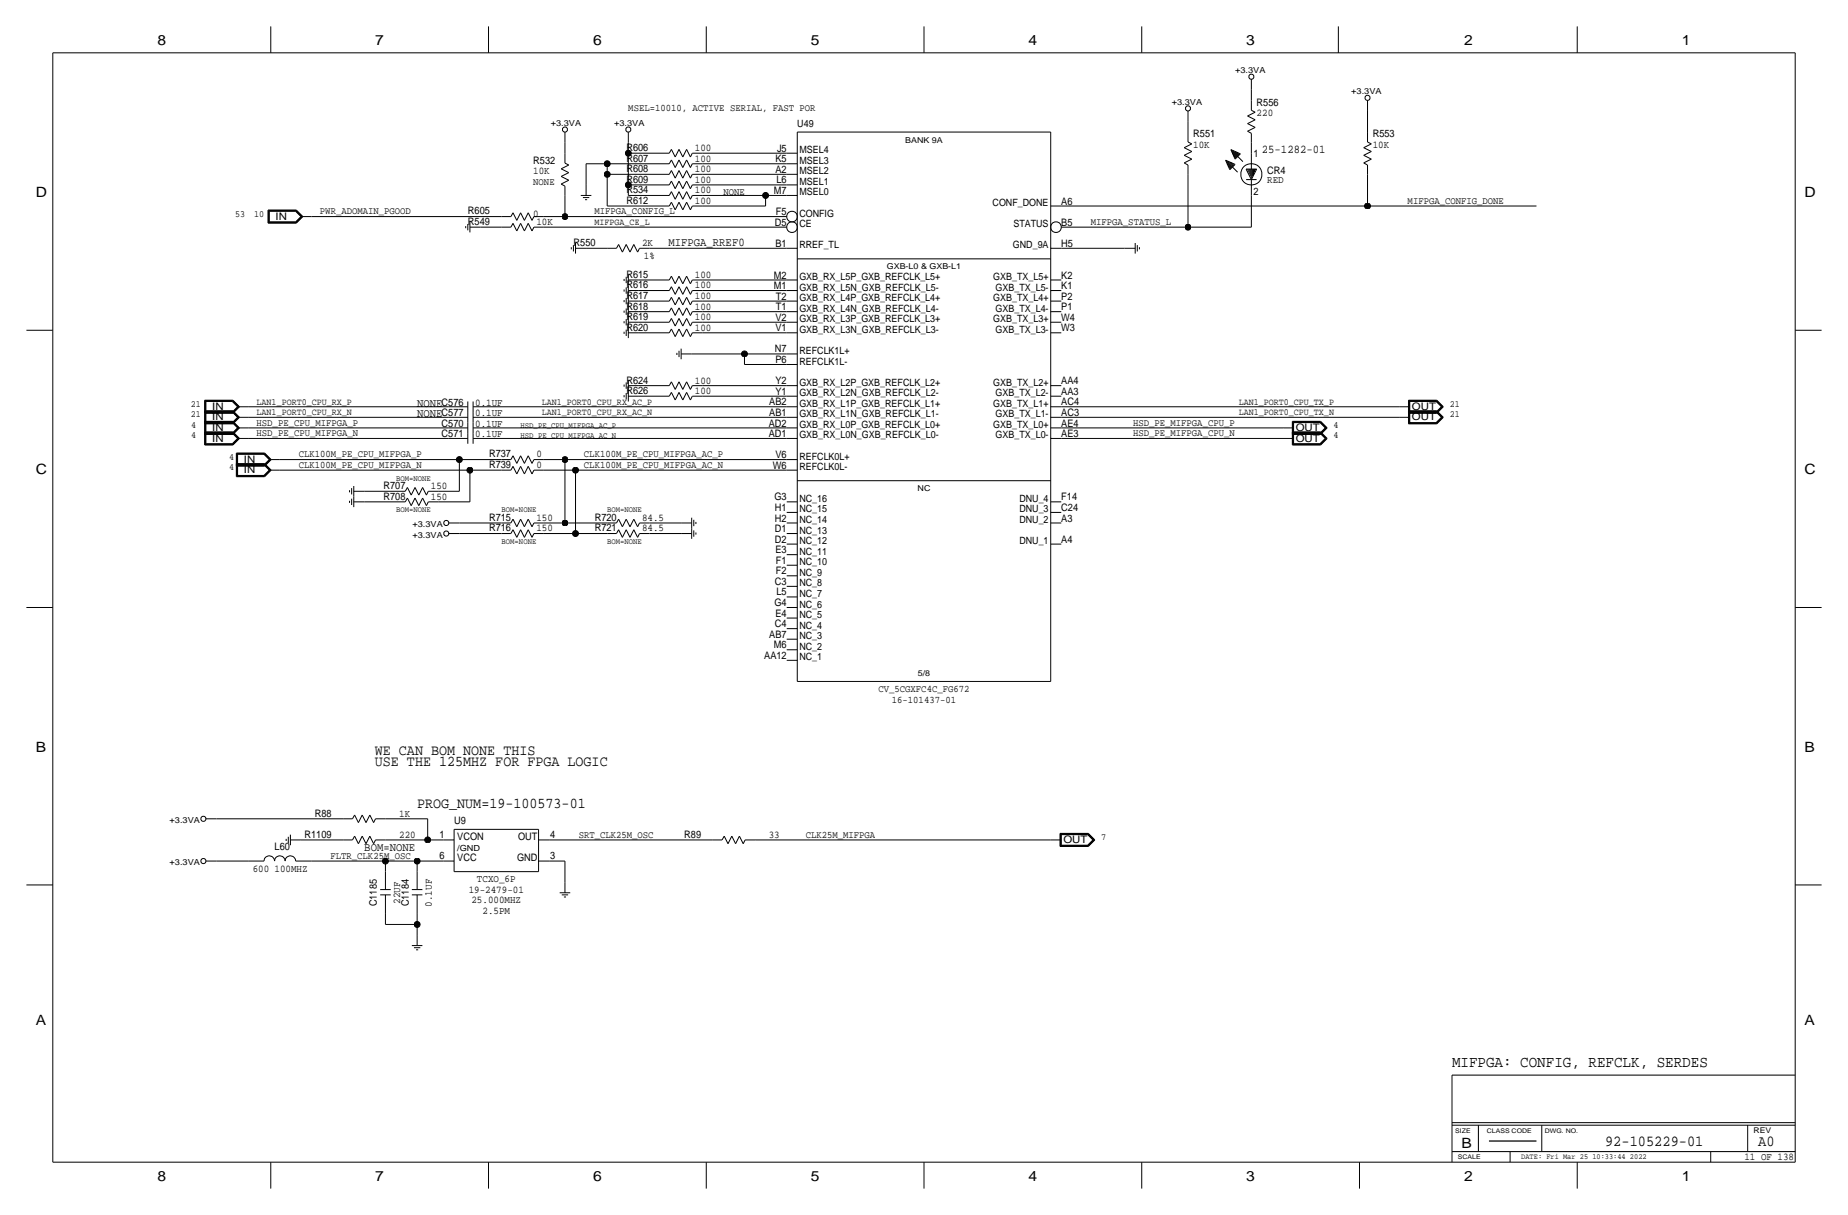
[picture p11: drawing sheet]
<svg xmlns="http://www.w3.org/2000/svg" width="444mm" height="292mm" viewBox="0 0 444 292" stroke-linecap="round" stroke-linejoin="round" font-family="sans-serif">
<defs><g id="words">
<text font-size="3.8" x="349.2" y="256.5">MIFPGA: CONFIG, REFCLK, SERDES</text>
<g font-size="3.7">
<text x="386.1" y="275.6">92-105229-01</text>
<text x="422.9" y="275.6">A0</text>
</g>
<g font-size="3.6">
<text x="90.2" y="181.6">WE CAN BOM NONE THIS</text>
<text x="90.2" y="184.2">USE THE 125MHZ FOR FPGA LOGIC</text>
<text x="100.3" y="194.3">PROG_NUM=19-100573-01</text>
</g>
<g font-size="3.4">
<text x="37.9" y="10.8">8</text>
<text x="90.3" y="10.8">7</text>
<text x="142.6" y="10.8">6</text>
<text x="195" y="10.8">5</text>
<text x="247.4" y="10.8">4</text>
<text x="299.8" y="10.8">3</text>
<text x="352.2" y="10.8">2</text>
<text x="404.5" y="10.8">1</text>
<text x="8.6" y="47.3">D</text>
<text x="434" y="47.3">D</text>
<text x="8.6" y="114">C</text>
<text x="434" y="114">C</text>
<text x="8.6" y="180.7">B</text>
<text x="434" y="180.7">B</text>
<text x="8.6" y="246.4">A</text>
<text x="434" y="246.4">A</text>
<text x="351.5" y="275.9">B</text>
<text x="37.9" y="283.8">8</text>
<text x="90.3" y="283.8">7</text>
<text x="142.6" y="283.8">6</text>
<text x="195" y="283.8">5</text>
<text x="247.4" y="283.8">4</text>
<text x="299.8" y="283.8">3</text>
<text x="352.1" y="283.8">2</text>
<text x="404.5" y="283.8">1</text>
</g>
<g font-size="2.9">
<text x="303.5" y="36.8">25-1282-01</text>
<text x="160.8" y="59.2">MIFPGA_RREF0</text>
<text x="100.3" y="97.8">NONE</text>
<text x="100.3" y="100.3">NONE</text>
<text x="87.6" y="204.5">BOM=NONE</text>
</g>
<g font-size="2.5">
<text x="302.3" y="25.4">R556</text>
<text x="302.3" y="27.9">220</text>
<text x="287" y="33">R551</text>
<text x="287" y="35.6">10K</text>
<text x="330.2" y="33">R553</text>
<text x="330.2" y="35.6">10K</text>
<text x="128.3" y="39.4">R532</text>
<text x="128.3" y="41.9">10K</text>
<text x="150.7" y="36.3">R606</text>
<text x="150.7" y="38.9">R607</text>
<text x="150.7" y="41.4">R608</text>
<text x="167.1" y="36.3">100</text>
<text x="167.1" y="38.9">100</text>
<text x="167.1" y="41.4">100</text>
<text x="186.5" y="39">K5</text>
<text x="186.5" y="41.6">A2</text>
<text x="186.9" y="36.5">J5</text>
<text x="301.5" y="37.8">1</text>
<text x="304.8" y="41.9">CR4</text>
<text x="150.7" y="43.9">R609</text>
<text x="150.7" y="46.5">R534</text>
<text x="167.1" y="43.9">100</text>
<text x="167.1" y="46.5">100</text>
<text x="186.2" y="46.6">M7</text>
<text x="186.8" y="44.1">L6</text>
<text x="301.5" y="47">2</text>
<text x="304.8" y="43.9">RED</text>
<text x="66.3" y="52.8">IN</text>
<text x="112.6" y="51.6">R605</text>
<text x="128.3" y="52.1">0</text>
<text x="150.7" y="49">R612</text>
<text x="167.1" y="49">100</text>
<text x="186.6" y="51.7">F5</text>
<text x="255.3" y="49.2">A6</text>
<text x="112.6" y="54.1">R549</text>
<text x="129" y="54.1">10K</text>
<text x="138" y="59.2">R550</text>
<text x="154.4" y="59.2">2K</text>
<text x="186.4" y="54.3">D5</text>
<text x="186.5" y="59.3">B1</text>
<text x="255.3" y="54.3">B5</text>
<text x="255.3" y="59.4">H5</text>
<text x="154.9" y="62.2">1%</text>
<text x="150.7" y="69.3">R616</text>
<text x="150.7" y="66.8">R615</text>
<text x="150.7" y="71.9">R617</text>
<text x="167.1" y="69.3">100</text>
<text x="167.1" y="66.8">100</text>
<text x="167.1" y="71.9">100</text>
<text x="186.2" y="67">M2</text>
<text x="186.2" y="69.5">M1</text>
<text x="255.3" y="67">K2</text>
<text x="255.3" y="69.5">K1</text>
<text x="150.7" y="77">R619</text>
<text x="150.7" y="74.4">R618</text>
<text x="167.1" y="77">100</text>
<text x="167.1" y="74.4">100</text>
<text x="186.5" y="77.1">V2</text>
<text x="186.6" y="72.1">T2</text>
<text x="186.6" y="74.6">T1</text>
<text x="255.3" y="72.1">P2</text>
<text x="255.3" y="74.6">P1</text>
<text x="255.3" y="77.1">W4</text>
<text x="150.7" y="79.5">R620</text>
<text x="167.1" y="79.5">100</text>
<text x="186.5" y="79.7">V1</text>
<text x="255.3" y="79.7">W3</text>
<text x="186.4" y="84.7">N7</text>
<text x="186.5" y="87.3">P6</text>
<text x="150.7" y="94.7">R626</text>
<text x="150.7" y="92.2">R624</text>
<text x="167.1" y="94.7">100</text>
<text x="167.1" y="92.2">100</text>
<text x="186.5" y="92.4">Y2</text>
<text x="186.5" y="94.9">Y1</text>
<text x="255.3" y="92.4">AA4</text>
<text x="255.3" y="94.9">AA3</text>
<text x="51.1" y="98.6">IN</text>
<text x="51.1" y="101.1">IN</text>
<text x="106.2" y="97.5">C576</text>
<text x="106.2" y="100.1">C577</text>
<text x="114.3" y="97.5">0.1UF</text>
<text x="114.3" y="100.1">0.1UF</text>
<text x="185" y="97.5">AB2</text>
<text x="185" y="100">AB1</text>
<text x="255.3" y="97.5">AC4</text>
<text x="255.3" y="100">AC3</text>
<text x="339.6" y="98.6">OUT</text>
<text x="339.6" y="101.1">OUT</text>
<text x="51.1" y="106.2">IN</text>
<text x="51.1" y="103.6">IN</text>
<text x="106.2" y="102.6">C570</text>
<text x="106.2" y="105.2">C571</text>
<text x="114.3" y="105.2">0.1UF</text>
<text x="114.3" y="102.6">0.1UF</text>
<text x="184.9" y="102.5">AD2</text>
<text x="184.9" y="105.1">AD1</text>
<text x="255.3" y="102.5">AE4</text>
<text x="255.3" y="105.1">AE3</text>
<text x="311.7" y="106.2">OUT</text>
<text x="311.7" y="103.6">OUT</text>
<text x="58.7" y="113.8">IN</text>
<text x="58.7" y="111.3">IN</text>
<text x="117.6" y="112.5">R739</text>
<text x="117.6" y="110">R737</text>
<text x="129" y="112.5">0</text>
<text x="129" y="110">0</text>
<text x="185.9" y="112.7">W6</text>
<text x="186.5" y="110.1">V6</text>
<text x="92.2" y="117.6">R707</text>
<text x="103.6" y="117.6">150</text>
<text x="92.2" y="120.1">R708</text>
<text x="103.6" y="120.1">150</text>
<text x="117.6" y="125.2">R715</text>
<text x="129" y="125.2">150</text>
<text x="143" y="125.2">R720</text>
<text x="154.4" y="125.2">84.5</text>
<text x="186.3" y="120.3">G3</text>
<text x="186.4" y="122.8">H1</text>
<text x="186.4" y="125.4">H2</text>
<text x="255.3" y="120.3">F14</text>
<text x="255.3" y="122.9">C24</text>
<text x="255.3" y="125.4">A3</text>
<text x="117.6" y="127.8">R716</text>
<text x="129" y="127.8">150</text>
<text x="143" y="127.8">R721</text>
<text x="154.4" y="127.8">84.5</text>
<text x="186.4" y="127.9">D1</text>
<text x="186.4" y="130.5">D2</text>
<text x="255.3" y="130.5">A4</text>
<text x="186.5" y="133">E3</text>
<text x="186.6" y="135.5">F1</text>
<text x="186.4" y="140.6">C3</text>
<text x="186.6" y="138.1">F2</text>
<text x="186.8" y="143.2">L5</text>
<text x="186.3" y="145.7">G4</text>
<text x="186.5" y="148.2">E4</text>
<text x="185" y="153.3">AB7</text>
<text x="186.2" y="155.9">M6</text>
<text x="186.4" y="150.8">C4</text>
<text x="183.8" y="158.4">AA12</text>
<text x="75.7" y="196.3">R88</text>
<text x="96" y="196.3">1K</text>
<text x="73.2" y="201.4">R1109</text>
<text x="96" y="201.4">220</text>
<text x="105.7" y="201.4">1</text>
<text x="109.2" y="198.1">U9</text>
<text x="110" y="201.9">VCON</text>
<text x="124.6" y="201.9">OUT</text>
<text x="132.3" y="201.4">4</text>
<text x="164.6" y="201.4">R89</text>
<text x="184.9" y="201.4">33</text>
<text x="255.8" y="202.7">OUT</text>
<text x="60.8" y="209.5">600</text>
<text x="66" y="209.5">100MHZ</text>
<text x="66" y="204.5">L60</text>
<text x="105.7" y="206.5">6</text>
<text x="110" y="207">VCC</text>
<text x="124.4" y="207">GND</text>
<text x="132.3" y="206.5">3</text>
<text x="112.7" y="214.6">19-2479-01</text>
<text x="114.7" y="212.1">TCXO_6P</text>
<text x="90.7" y="217.9" transform="rotate(-90 90.7 217.9)">C1185</text>
<text x="96.3" y="217.3" transform="rotate(-90 96.3 217.3)">22UF</text>
<text x="98.3" y="217.9" transform="rotate(-90 98.3 217.9)">C1184</text>
<text x="103.9" y="217.9" transform="rotate(-90 103.9 217.9)">0.1UF</text>
<text x="113.4" y="217.2">25.000MHZ</text>
<text x="116.1" y="219.7">2.5PM</text>
<text x="419.6" y="278.9">11 OF 138</text>
</g>
<g font-size="2.4">
<text x="151.1" y="26.7">MSEL=10010, ACTIVE SERIAL, FAST POR</text>
<text x="191.8" y="30.5">U49</text>
<text x="192.3" y="36.8">MSEL4</text>
<text x="192.3" y="39.4">MSEL3</text>
<text x="192.3" y="41.9">MSEL2</text>
<text x="128.3" y="44.4">NONE</text>
<text x="174" y="47">NONE</text>
<text x="192.3" y="44.5">MSEL1</text>
<text x="192.3" y="47">MSEL0</text>
<text x="77" y="51.6">PWR_ADOMAIN_PGOOD</text>
<text x="143" y="51.6">MIFPGA_CONFIG_L</text>
<text x="192.3" y="52.1">CONFIG</text>
<text x="238.8" y="49.5">CONF_DONE</text>
<text x="338.6" y="49">MIFPGA_CONFIG_DONE</text>
<text x="192.3" y="59.7">RREF_TL</text>
<text x="192.3" y="54.6">CE</text>
<text x="243.6" y="59.7">GND_9A</text>
<text x="243.8" y="54.6">STATUS</text>
<text x="262.4" y="54.1">MIFPGA_STATUS_L</text>
<text x="192.3" y="67.3">GXB_RX_L5P_GXB_REFCLK_L5+</text>
<text x="192.3" y="69.9">GXB_RX_L5N_GXB_REFCLK_L5-</text>
<text x="238.9" y="67.3">GXB_TX_L5+</text>
<text x="239.5" y="69.9">GXB_TX_L5-</text>
<text x="192.3" y="72.4">GXB_RX_L4P_GXB_REFCLK_L4+</text>
<text x="192.3" y="74.9">GXB_RX_L4N_GXB_REFCLK_L4-</text>
<text x="192.3" y="77.5">GXB_RX_L3P_GXB_REFCLK_L3+</text>
<text x="238.9" y="72.4">GXB_TX_L4+</text>
<text x="238.9" y="77.5">GXB_TX_L3+</text>
<text x="239.5" y="74.9">GXB_TX_L4-</text>
<text x="192.3" y="80">GXB_RX_L3N_GXB_REFCLK_L3-</text>
<text x="239.5" y="80">GXB_TX_L3-</text>
<text x="192.3" y="85.1">REFCLK1L+</text>
<text x="192.3" y="87.6">REFCLK1L-</text>
<text x="192.3" y="92.7">GXB_RX_L2P_GXB_REFCLK_L2+</text>
<text x="192.3" y="95.3">GXB_RX_L2N_GXB_REFCLK_L2-</text>
<text x="238.9" y="92.7">GXB_TX_L2+</text>
<text x="239.5" y="95.3">GXB_TX_L2-</text>
<text x="192.3" y="97.8">GXB_RX_L1P_GXB_REFCLK_L1+</text>
<text x="192.3" y="100.3">GXB_RX_L1N_GXB_REFCLK_L1-</text>
<text x="238.9" y="97.8">GXB_TX_L1+</text>
<text x="239.5" y="100.3">GXB_TX_L1-</text>
<text x="61.7" y="104.9">HSD_PE_CPU_MIFPGA_N</text>
<text x="61.7" y="102.4">HSD_PE_CPU_MIFPGA_P</text>
<text x="192.3" y="102.9">GXB_RX_L0P_GXB_REFCLK_L0+</text>
<text x="192.3" y="105.4">GXB_RX_L0N_GXB_REFCLK_L0-</text>
<text x="238.9" y="102.9">GXB_TX_L0+</text>
<text x="239.5" y="105.4">GXB_TX_L0-</text>
<text x="272.5" y="102.4">HSD_PE_MIFPGA_CPU_P</text>
<text x="272.5" y="104.9">HSD_PE_MIFPGA_CPU_N</text>
<text x="71.9" y="112.5">CLK100M_PE_CPU_MIFPGA_N</text>
<text x="71.9" y="110">CLK100M_PE_CPU_MIFPGA_P</text>
<text x="140.5" y="110">CLK100M_PE_CPU_MIFPGA_AC_P</text>
<text x="140.5" y="112.5">CLK100M_PE_CPU_MIFPGA_AC_N</text>
<text x="192.3" y="110.5">REFCLK0L+</text>
<text x="192.3" y="113">REFCLK0L-</text>
<text x="192.3" y="120.7">NC_16</text>
<text x="192.3" y="123.2">NC_15</text>
<text x="192.3" y="125.7">NC_14</text>
<text x="245.2" y="120.7">DNU_4</text>
<text x="245.2" y="123.2">DNU_3</text>
<text x="245.2" y="125.7">DNU_2</text>
<text x="192.3" y="128.3">NC_13</text>
<text x="192.3" y="130.8">NC_12</text>
<text x="245.2" y="130.8">DNU_1</text>
<text x="192.3" y="133.4">NC_11</text>
<text x="192.3" y="135.9">NC_10</text>
<text x="192.3" y="138.4">NC_9</text>
<text x="192.3" y="141">NC_8</text>
<text x="192.3" y="143.5">NC_7</text>
<text x="192.3" y="146.1">NC_6</text>
<text x="192.3" y="148.6">NC_5</text>
<text x="192.3" y="151.1">NC_4</text>
<text x="192.3" y="153.7">NC_3</text>
<text x="192.3" y="156.2">NC_2</text>
<text x="192.3" y="158.8">NC_1</text>
<text x="211.3" y="166.4">CV_5CGXFC4C_FG672</text>
<text x="214.5" y="168.9">16-101437-01</text>
<text x="139.2" y="201.4">SRT_CLK25M_OSC</text>
<text x="193.8" y="201.4">CLK25M_MIFPGA</text>
<text x="79.5" y="206.5">FLTR_CLK25M_OSC</text>
</g>
<g font-size="2.3">
<text x="56.6" y="52.1">53</text>
<text x="61.2" y="52.1">10</text>
<text x="143" y="54.1">MIFPGA_CE_L</text>
<text x="45.9" y="97.8">21</text>
<text x="45.9" y="100.3">21</text>
<text x="61.7" y="97.3">LAN1_PORT0_CPU_RX_P</text>
<text x="61.7" y="99.8">LAN1_PORT0_CPU_RX_N</text>
<text x="130.3" y="99.8">LAN1_PORT0_CPU_RX_AC_N</text>
<text x="130.3" y="97.3">LAN1_PORT0_CPU_RX_AC_P</text>
<text x="297.9" y="99.8">LAN1_PORT0_CPU_TX_N</text>
<text x="297.9" y="97.3">LAN1_PORT0_CPU_TX_P</text>
<text x="348.7" y="97.8">21</text>
<text x="348.7" y="100.3">21</text>
<text x="46" y="105.4">4</text>
<text x="46" y="102.9">4</text>
<text x="320.8" y="105.4">4</text>
<text x="320.8" y="102.9">4</text>
<text x="55.1" y="113">4</text>
<text x="55.1" y="110.5">4</text>
<text x="264.9" y="201.9">7</text>
</g>
<g font-size="2">
<text x="297.1" y="17.6">+3.3VA</text>
<text x="325" y="22.7">+3.3VA</text>
<text x="281.8" y="25.2">+3.3VA</text>
<text x="132.5" y="30.3">+3.3VA</text>
<text x="147.7" y="30.3">+3.3VA</text>
<text x="217.7" y="34.3">BANK 9A</text>
<text x="213.3" y="64.8">GXB-L0 &amp; GXB-L1</text>
<text x="125.2" y="102.9">HSD_PE_CPU_MIFPGA_AC_P</text>
<text x="125.2" y="105.4">HSD_PE_CPU_MIFPGA_AC_N</text>
<text x="95.2" y="115.6">BOM=NONE</text>
<text x="220.7" y="118.1">NC</text>
<text x="95.2" y="123.2">BOM=NONE</text>
<text x="120.6" y="123.2">BOM=NONE</text>
<text x="146" y="123.2">BOM=NONE</text>
<text x="99.2" y="126.7">+3.3VA</text>
<text x="99.2" y="129.3">+3.3VA</text>
<text x="120.6" y="130.8">BOM=NONE</text>
<text x="146" y="130.8">BOM=NONE</text>
<text x="220.8" y="162.6">5/8</text>
<text x="40.8" y="197.9">+3.3VA</text>
<text x="40.8" y="208">+3.3VA</text>
<text x="110" y="204.5">/GND</text>
</g>
<g font-size="1.9">
<text x="421.8" y="272.3">REV</text>
<text x="365.9" y="278.7">DATE: Fri Mar 25 10:33:44 2022</text>
</g>
<g font-size="1.5">
<text x="350" y="272.3">SIZE</text>
<text x="357.6" y="272.3">CLASS CODE</text>
<text x="371.6" y="272.3">DWG. NO.</text>
<text x="350.7" y="278.7">SCALE</text>
</g>
</g></defs>
<g fill="none" stroke="#000" stroke-width=".24">
<path d="M12.7 12.7h419.1zM12.7 12.7v266.7zM65.1 6.3v6.4zM117.5 6.3v6.4zM169.9 6.3v6.4zM222.2 6.3v6.4zM274.6 6.3v6.4zM301 19.1v2.5zM321.9 6.3v6.4zM379.4 6.3v6.4zM431.8 12.7v266.7zM135.9 39.2l.9 .5z"/>
<path d="M135.9 34.3v2.5zM135.9 31.8v2.5zM135.9 36.8v2.4zM141 39.4h5.1zM141 39.4v5zM146 39.4h12.7zM146 39.4v2.5zM151.1 36.8h7.6zM151.1 34.3v2.5zM151.1 36.8v7.7zM151.1 31.8v2.5zM158.7 36.8h2.3z"/>
<path d="M158.7 39.4h2.3zM161.5 35.9l-.5 .9zM161.5 38.5l-.5 .9zM161.5 35.9l.9 1.8zM161.5 38.5l.9 1.8zM163.3 35.9l.9 1.8zM163.3 38.5l.9 1.8zM163.3 35.9l-.9 1.8zM163.3 38.5l-.9 1.8zM165.2 35.9l-1 1.8zM165.2 38.5l-1 1.8zM165.2 35.9l.9 1.8z"/>
<path d="M165.2 38.5l.9 1.8zM166.5 36.8h2.4zM166.5 39.4h2.4zM166.5 36.8l-.4 .9zM166.5 39.4l-.4 .9zM168.9 39.4h20.3zM168.9 36.8h20.3zM189.2 36.8h2.6zM189.2 39.4h2.6zM191.8 31.8v132zM191.8 31.8h60.9zM252.7 31.8v132z"/>
<path d="M284.8 37.3l1.9 1zM284.8 35.5l1.9 .9zM284.8 39.2l1 .5zM284.8 39.2l1.9-.9zM284.8 37.3l1.9-.9zM284.8 35.5l1.9-.9zM285.7 34.1l1 .5zM285.8 29.2v2.5zM285.8 26.7v2.5zM285.8 31.8v2.3zM285.8 39.7v2.2zM294.8 38.5l2.3 1z"/>
<path d="M294.8 38.5l1 2.3zM294.9 38.6l2.8 2.8zM295 39l1.3 1.3zM295.1 39.4l1.1 1zM295.3 38.8l1.3 1.2zM295.4 39.9l.7 .6zM295.8 39l.9 .9zM296.1 36l2.2 1zM296.1 36l1 2.3zM296.2 39.1l.6 .7zM296.2 36.1l2.8 2.8zM296.3 36.5l1.3 1.2z"/>
<path d="M296.4 36.8l1 1zM296.6 36.2l1.2 1.3zM296.7 37.3l.6 .7zM297.1 36.5l.8 .8zM297.1 39.5l-1.3 1.3zM297.4 36.6l.7 .6zM298.3 37l-1.2 1.3zM300.1 31.5l1.8-.9zM300.1 29.7l1.8-.9zM300.1 27.9l1.8-.9zM300.1 29.7l1.8 .9zM300.1 27.9l1.8 .9z"/>
<path d="M300.1 31.5l.9 .6zM301 26.5l.9 .5zM301 21.6v2.5zM301 34.3v2.5zM301 36.8v6.1zM301 24.1v2.4zM301 32.1v2.2zM328 39.2l1.8-.9zM328 37.3l1.8-.9zM328 35.5l1.8-.9zM328 37.3l1.8 1zM328 35.5l1.8 .9z"/>
<path d="M328 39.2l.9 .5zM328.9 34.1l.9 .5zM328.9 26.7v5zM328.9 24.1v2.6zM328.9 31.8v2.3zM328.9 39.7v2.2zM64.5 50.5v3.1zM64.5 53.6h6.8zM64.5 50.5h6.8zM64.6 50.6h6.6zM64.6 50.6v2.9zM64.6 53.5h6.6z"/>
<path d="M64.7 50.7v2.7zM64.7 53.4h6.5zM64.7 50.7h6.5zM64.8 50.8h6.3zM64.8 50.8v2.5zM64.8 53.3h6.3zM71.1 50.8l1.3 1.3zM71.1 53.3l1.3-1.2zM71.2 53.4l1.3-1.3zM71.2 50.7l1.3 1.4zM71.2 50.6l1.5 1.5zM71.2 53.5l1.5-1.4z"/>
<path d="M71.3 53.6l1.5-1.5zM71.3 50.5l1.5 1.6zM72.4 52.1h2.5zM74.9 52.1h45.7zM112 54.4v.5zM112.5 53.8v1.6zM113 53.3v2.6zM113 54.6h2.6zM115.6 54.6h5zM120.6 52.1h2.3zM120.6 54.6h2.3zM123.4 51.2l-.5 .9z"/>
<path d="M123.4 53.7l-.5 .9zM123.4 51.2l.9 1.8zM123.4 53.7l.9 1.8zM125.2 51.2l.9 1.8zM125.2 53.7l.9 1.8zM125.2 51.2l-.9 1.8zM125.2 53.7l-.9 1.8zM127.1 51.2l-1 1.8zM127.1 53.7l-1 1.8zM127.1 51.2l.9 1.8zM127.1 53.7l.9 1.8zM128.4 52.1h2.4z"/>
<path d="M128.4 54.6h2.4zM128.4 52.1l-.4 .9zM128.4 54.6l-.4 .9zM130.8 52.1h5.1zM130.8 54.6h58.4zM135 42.4l1.8 .9zM135 40.6l1.8 .9zM135 44.2l1.8-.9zM135 42.4l1.8-.9zM135 40.6l1.8-.9zM135 44.2l.9 .6zM135.9 47v5.1z"/>
<path d="M135.9 44.8v2.2zM135.9 52.1h53.3zM137.4 59.4v.5zM137.9 58.9v1.6zM138.4 58.4v2.6zM138.4 59.7h2.6zM139.7 47h2.5zM140.2 47.5h1.5zM140.7 48h.5zM141 59.7h5.1zM141 44.4v2.6zM146 41.9h12.7z"/>
<path d="M146 41.9v7.6zM146 49.5h12.7zM146 59.7h2.3zM148.8 58.8l-.5 .9zM148.8 58.8l.9 1.8zM150.6 58.8l.9 1.8zM150.6 58.8l-.9 1.8zM151.1 44.4h7.6zM151.1 44.4v2.6zM151.1 47h7.6zM152.5 58.8l-1 1.8zM152.5 58.8l.9 1.8z"/>
<path d="M153.8 59.7h2.4zM153.8 59.7l-.4 .9zM156.2 59.7h33zM158.7 49.5h2.3zM158.7 41.9h2.3zM158.7 44.4h2.3zM158.7 47h2.3zM161.5 48.6l-.5 .9zM161.5 41l-.5 .9zM161.5 43.5l-.5 .9zM161.5 46.1l-.5 .9zM161.5 48.6l.9 1.8z"/>
<path d="M161.5 41l.9 1.8zM161.5 43.5l.9 1.9zM161.5 46.1l.9 1.8zM163.3 48.6l.9 1.8zM163.3 41l.9 1.8zM163.3 43.5l.9 1.9zM163.3 46.1l.9 1.8zM163.3 48.6l-.9 1.8zM163.3 41l-.9 1.8zM163.3 43.5l-.9 1.9zM163.3 46.1l-.9 1.8zM165.2 48.6l-1 1.8z"/>
<path d="M165.2 41l-1 1.8zM165.2 43.5l-1 1.9zM165.2 46.1l-1 1.8zM165.2 48.6l.9 1.8zM165.2 41l.9 1.8zM165.2 43.5l.9 1.9zM165.2 46.1l.9 1.8zM166.5 49.5h2.4zM166.5 41.9h2.4zM166.5 44.4h2.4zM166.5 47h2.4zM166.5 49.5l-.4 .9z"/>
<path d="M166.5 41.9l-.4 .9zM166.5 44.4l-.4 1zM166.5 47l-.4 .9zM168.9 47h15.2zM168.9 49.5h15.2zM168.9 44.4h20.3zM168.9 41.9h20.3zM184.1 47v2.5zM184.2 47h5zM189.2 59.7h2.6zM189.2 41.9h2.6zM189.2 44.4h2.6z"/>
<path d="M189.2 47h2.6zM252.7 49.5h2.6zM252.7 59.7h2.6zM255.3 59.7h15.2zM255.3 54.6h30.4zM255.3 49.5h73.6zM270.5 59.7h2.5zM273 58.4v2.6zM273.6 58.9v1.6zM274.1 59.4v.5zM285.8 41.9v12.7zM285.8 54.6h15.2z"/>
<path d="M299.7 43.2h2.6zM299.7 40.6h2.6zM299.7 40.6l1.3 2.6zM300 40.6v.3zM300.2 40.6v.8zM300.5 40.6v1.3zM300.7 40.6v1.8zM301 47v7.6zM301 43.2v3.8zM301.2 40.6v1.8zM301.5 40.6v1.6zM301.8 40.6v.8z"/>
<path d="M302 40.6v.3zM302.3 40.6l-1.3 2.6zM328.9 49.5h40.7zM328.9 41.9v7.6zM6.3 79.4h6.4zM150.1 67.1v.5zM150.1 69.6v.5zM150.1 79.8v.5zM150.1 77.2v.5zM150.1 74.7v.5zM150.1 72.1v.5zM150.6 66.5v1.6z"/>
<path d="M150.6 69.1v1.5zM150.6 79.2v1.6zM150.6 76.7v1.5zM150.6 74.2v1.5zM150.6 71.6v1.6zM151.1 66v2.6zM151.1 68.6v2.5zM151.1 78.7v2.6zM151.1 76.2v2.5zM151.1 73.7v2.5zM151.1 71.1v2.6zM151.1 67.3h2.6z"/>
<path d="M151.1 69.8h2.6zM151.1 77.5h2.6zM151.1 74.9h2.6zM151.1 72.4h2.6zM153.7 72.4h5.1zM153.7 74.9h5.1zM153.7 77.5h5.1zM153.7 69.8h5.1zM153.7 67.3h5.1zM158.7 77.5h2.3zM158.7 74.9h2.3zM158.7 72.4h2.3z"/>
<path d="M158.7 69.8h2.3zM158.7 67.3h2.3zM161.5 79.1l-.5 .9zM161.5 76.6l-.5 .9zM161.5 74l-.5 .9zM161.5 71.5l-.5 .9zM161.5 68.9l-.5 .9zM161.5 66.4l-.5 .9zM161.5 79.1l.9 1.8zM161.5 76.6l.9 1.8zM161.5 74l.9 1.8zM161.5 71.5l.9 1.8z"/>
<path d="M161.5 68.9l.9 1.9zM161.5 66.4l.9 1.8zM163.3 79.1l.9 1.8zM163.3 76.6l.9 1.8zM163.3 74l.9 1.8zM163.3 71.5l.9 1.8zM163.3 68.9l.9 1.9zM163.3 66.4l.9 1.8zM163.3 79.1l-.9 1.8zM163.3 76.6l-.9 1.8zM163.3 74l-.9 1.8zM163.3 71.5l-.9 1.8z"/>
<path d="M163.3 68.9l-.9 1.9zM163.3 66.4l-.9 1.8zM165.2 79.1l-1 1.8zM165.2 76.6l-1 1.8zM165.2 74l-1 1.8zM165.2 71.5l-1 1.8zM165.2 68.9l-1 1.9zM165.2 66.4l-1 1.8zM165.2 79.1l.9 1.8zM165.2 76.6l.9 1.8zM165.2 74l.9 1.8zM165.2 71.5l.9 1.8z"/>
<path d="M165.2 68.9l.9 1.9zM165.2 66.4l.9 1.8zM166.5 77.5h2.4zM166.5 74.9h2.4zM166.5 72.4h2.4zM166.5 69.8h2.4zM166.5 67.3h2.4zM166.5 77.5l-.4 .9zM166.5 74.9l-.4 .9zM166.5 72.4l-.4 .9zM166.5 69.8l-.4 1zM166.5 67.3l-.4 .9z"/>
<path d="M168.9 77.5h20.3zM168.9 74.9h20.3zM168.9 72.4h20.3zM168.9 69.8h20.3zM168.9 67.3h20.3zM189.2 67.3h2.6zM189.2 69.8h2.6zM189.2 72.4h2.6zM189.2 74.9h2.6zM189.2 77.5h2.6zM191.8 62.2h60.9zM252.7 67.3h2.6z"/>
<path d="M252.7 69.8h2.6zM252.7 72.4h2.6zM252.7 74.9h2.6zM252.7 77.5h2.6zM431.8 79.4h6.3zM49.2 96.2v3.2zM49.2 99.4h6.8zM49.2 98.8v3.1zM49.2 96.2h6.8zM49.2 98.8h6.8zM49.3 96.3h6.7zM49.3 98.9h6.7z"/>
<path d="M49.3 96.3v3zM49.3 99.3h6.7zM49.3 98.9v2.9zM49.4 96.4v2.8zM49.4 99.2h6.5zM49.4 99v2.7zM49.4 96.4h6.5zM49.4 99h6.5zM49.5 96.5h6.4zM49.5 99.1h6.4zM49.5 96.5v2.6zM49.5 99.1v2.5z"/>
<path d="M55.9 99.1l1.2-1.3zM55.9 96.5l1.2 1.3zM55.9 99.1l1.2 1.2zM55.9 99.2l1.4-1.4zM55.9 96.4l1.4 1.4zM55.9 99l1.4 1.3zM56 96.3l1.5 1.5zM56 98.9l1.5 1.4zM56 99.4l1.6-1.6zM56 96.2l1.6 1.6zM56 98.8l1.6 1.5zM57.1 97.8h2.6z"/>
<path d="M57.5 97.8l-1.5 1.5zM59.7 97.8h48.2zM107.9 97.8h4.6zM112.5 96.5v2.6zM112.5 99.1v2.5zM113.8 97.8h4.3zM113.8 96.5v2.6zM113.8 99.1v2.5zM118.1 97.8h71.1zM150.1 95v.5zM150.1 92.5v.5zM150.6 94.5v1.5z"/>
<path d="M150.6 91.9v1.6zM151.1 94v2.5zM151.1 91.4v2.6zM151.1 95.2h2.6zM151.1 92.7h2.6zM151.1 80h2.6zM153.7 80h5.1zM153.7 92.7h5.1zM153.7 95.2h5.1zM158.7 95.2h2.3zM158.7 92.7h2.3zM158.7 80h2.3z"/>
<path d="M161.5 94.3l-.5 .9zM161.5 91.8l-.5 .9zM161.5 94.3l.9 1.9zM161.5 91.8l.9 1.8zM162.8 84.8v.5zM163.3 84.3v1.6zM163.3 94.3l.9 1.9zM163.3 91.8l.9 1.8zM163.3 94.3l-.9 1.9zM163.3 91.8l-.9 1.8zM163.8 83.8v2.6zM163.8 85.1h2.6z"/>
<path d="M165.2 94.3l-1 1.9zM165.2 91.8l-1 1.8zM165.2 94.3l.9 1.9zM165.2 91.8l.9 1.8zM166.4 85.1h12.7zM166.5 95.2h2.4zM166.5 92.7h2.4zM166.5 80h2.4zM166.5 95.2l-.4 1zM166.5 92.7l-.4 .9zM166.5 80l-.4 .9zM168.9 95.2h20.3z"/>
<path d="M168.9 92.7h20.3zM168.9 80h20.3zM179.1 87.6h10.1zM179.1 85.1v2.5zM179.1 85.1h10.1zM189.2 80h2.6zM189.2 85.1h2.6zM189.2 87.6h2.6zM189.2 92.7h2.6zM189.2 95.2h2.6zM189.2 97.8h2.6zM252.7 80h2.6z"/>
<path d="M252.7 92.7h2.6zM252.7 95.2h2.6zM252.7 97.8h2.6zM255.3 97.8h81.2zM336.5 97.8h2.6zM338.8 99.4h6.8zM338.8 96.2v3.2zM338.8 98.8v3.1zM338.8 96.2h6.8zM338.8 98.8h6.8zM338.9 96.3h6.6zM338.9 98.9h6.6z"/>
<path d="M338.9 96.3v3zM338.9 99.3h6.6zM338.9 98.9v2.9zM339 96.4v2.8zM339 99.2h6.5zM339 99v2.7zM339 96.4h6.5zM339 99h6.5zM339.1 96.5h6.3zM339.1 99.1h6.3zM339.1 96.5v2.6zM339.1 99.1v2.5z"/>
<path d="M345.4 96.5l1.3 1.3zM345.4 99.1l1.3 1.2zM345.5 99.2l1.4-1.4zM345.5 96.4l1.4 1.4zM345.5 99l1.4 1.3zM345.5 99.3l1.5-1.5zM345.5 96.3l1.5 1.5zM345.5 98.9l1.5 1.4zM345.6 96.2l1.6 1.6zM345.6 98.8l1.6 1.5zM345.6 99.4l1.6-1.6zM346.7 97.8l-1.3 1.3z"/>
<path d="M49.2 103.8v3.2zM49.2 107h6.8zM49.2 101.3v3.1zM49.2 104.4h6.8zM49.2 101.9h6.8zM49.2 103.8h6.8zM49.2 101.3h6.8zM49.3 103.9h6.7zM49.3 101.4h6.7zM49.3 103.9v3zM49.3 106.9h6.7zM49.3 101.4v2.9z"/>
<path d="M49.3 104.3h6.7zM49.3 101.8h6.7zM49.4 104v2.8zM49.4 106.8h6.5zM49.4 101.5v2.7zM49.4 104.2h6.5zM49.4 101.7h6.5zM49.4 104h6.5zM49.4 101.5h6.5zM49.5 104.1h6.4zM49.5 101.6h6.4zM49.5 104.1v2.6z"/>
<path d="M49.5 106.7h6.4zM49.5 101.6v2.5zM55.9 106.7l1.2-1.3zM55.9 104.1l1.2-1.2zM55.9 101.6l1.2-1.3zM55.9 104.1l1.2 1.3zM55.9 101.6l1.2 1.3zM55.9 106.8l1.4-1.4zM55.9 104.2l1.4-1.3zM55.9 101.7l1.4-1.4zM55.9 104l1.4 1.4zM55.9 101.5l1.4 1.4z"/>
<path d="M56 103.9l1.5 1.5zM56 101.4l1.5 1.5zM56 104.3l1.5-1.4zM56 107l1.6-1.6zM56 104.4l1.6-1.5zM56 101.9l1.6-1.6zM56 103.8l1.6 1.6zM56 101.3l1.6 1.6zM56.8 111.5v3.1zM56.8 114.6h6.9zM56.8 108.9v3.2zM56.8 112.1h6.9z"/>
<path d="M56.8 111.5h6.9zM56.8 108.9h6.9zM56.9 111.6h6.7zM56.9 109h6.7zM56.9 111.6v2.9zM56.9 114.5h6.7zM56.9 109v3zM56.9 112h6.7zM57 111.7h6.6zM57 109.1h6.6zM57 111.7v2.7zM57 114.4h6.6z"/>
<path d="M57 109.1v2.8zM57 111.9h6.6zM57.1 105.4h2.6zM57.1 102.9h2.6zM57.1 100.3h2.6zM57.1 111.8h6.4zM57.1 111.8v2.5zM57.1 114.3h6.4zM57.1 109.2h6.4zM57.1 109.2v2.6zM57.5 105.4l-1.5 1.5zM57.5 100.3l-1.5 1.5z"/>
<path d="M59.7 105.4h48.2zM59.7 100.3h48.2zM59.7 102.9h48.2zM63.5 111.8l1.3-1.3zM63.5 111.8l1.3 1.2zM63.5 109.2l1.3 1.3zM63.6 114.4l1.3-1.4zM63.6 111.9l1.3-1.4zM63.6 111.7l1.3 1.3zM63.6 109.1l1.3 1.4zM63.6 114.5l1.5-1.5zM63.6 112l1.5-1.5z"/>
<path d="M63.6 111.6l1.5 1.4zM63.6 109l1.5 1.5zM63.7 111.5l1.5 1.5zM63.7 108.9l1.5 1.6zM63.7 114.6l1.5-1.6zM63.7 112.1l1.5-1.6zM64.8 113l-1.3 1.3zM64.8 113h2.5zM64.8 110.5h2.5zM67.3 110.5h43.2zM67.3 113h45.7zM84.1 117.9v.5z"/>
<path d="M84.6 117.3v1.6zM84.6 119.9v1.5zM85.1 118.1h2.5zM85.1 116.8v2.6zM85.1 119.4v2.5zM87.6 118.1h7.6zM95.2 118.1h2.3zM98 117.2l-.5 .9zM98 119.7l-.5 .9zM98 117.2l.9 1.8zM98 119.7l.9 1.9zM99.8 117.2l.9 1.8z"/>
<path d="M99.8 119.7l.9 1.9zM99.8 117.2l-.9 1.8zM99.8 119.7l-.9 1.9zM101.7 117.2l-1 1.8zM101.7 119.7l-1 1.9zM101.7 117.2l.9 1.8zM101.7 119.7l.9 1.9zM103 118.1h2.4zM103 118.1l-.4 .9zM105.4 118.1h5.1zM107.9 105.4h4.6zM107.9 100.3h4.6z"/>
<path d="M107.9 102.9h4.6zM110.5 110.5v7.6zM110.5 110.5h10.2zM112.5 104.1v2.6zM112.5 101.6v2.5zM113 113v7.6zM113 113h7.6zM113.8 105.4h4.3zM113.8 104.1v2.6zM113.8 100.3h4.3zM113.8 102.9h4.3zM113.8 101.6v2.5z"/>
<path d="M118.1 100.3h71.1zM118.1 105.4h71.1zM118.1 102.9h71.1zM120.6 113h2.3zM120.6 110.5h2.3zM123.4 112.1l-.5 .9zM123.4 109.6l-.5 .9zM123.4 112.1l.9 1.8zM123.4 109.6l.9 1.8zM125.2 112.1l.9 1.8zM125.2 109.6l.9 1.8zM125.2 112.1l-.9 1.8z"/>
<path d="M125.2 109.6l-.9 1.8zM127.1 112.1l-1 1.8zM127.1 109.6l-1 1.8zM127.1 112.1l.9 1.8zM127.1 109.6l.9 1.8zM128.4 113h2.4zM128.4 110.5h2.4zM128.4 113l-.4 .9zM128.4 110.5l-.4 .9zM130.8 113h7.6zM130.8 110.5h5.1zM135.9 110.5v15.2z"/>
<path d="M135.9 110.5h53.3zM138.4 113v15.3zM138.4 113h50.8zM189.2 100.3h2.6zM189.2 102.9h2.6zM189.2 105.4h2.6zM189.2 110.5h2.6zM189.2 113h2.6zM191.8 115.6h60.9zM252.7 100.3h2.6zM252.7 102.9h2.6zM252.7 105.4h2.6z"/>
<path d="M255.3 100.3h81.2zM255.3 105.4h53.3zM255.3 102.9h53.3zM308.6 105.4h2.5zM308.6 102.9h2.5zM310.8 107h6.9zM310.8 103.8v3.2zM310.8 104.4h6.9zM310.8 101.3v3.1zM310.8 103.8h6.9zM310.8 101.3h6.9zM310.9 103.9v3z"/>
<path d="M310.9 106.9h6.7zM310.9 101.4v2.9zM310.9 104.3h6.7zM310.9 103.9h6.7zM310.9 101.4h6.7zM311 104v2.8zM311 106.8h6.6zM311 101.5v2.7zM311 104.2h6.6zM311 104h6.6zM311 101.5h6.6zM311.1 104.1h6.4z"/>
<path d="M311.1 101.6h6.4zM311.1 104.1v2.6zM311.1 106.7h6.4zM311.1 101.6v2.5zM317.5 104.1l1.3 1.3zM317.5 101.6l1.3 1.3zM317.5 104.1l1.3-1.2zM317.6 106.8l1.3-1.4zM317.6 104.2l1.3-1.3zM317.6 104l1.3 1.4zM317.6 101.5l1.3 1.4zM317.6 103.9l1.5 1.5z"/>
<path d="M317.6 101.4l1.5 1.5zM317.6 106.9l1.5-1.5zM317.6 104.3l1.5-1.4zM317.7 103.8l1.5 1.6zM317.7 101.3l1.5 1.6zM317.7 107l1.5-1.6zM317.7 104.4l1.5-1.5zM318.8 105.4l-1.3 1.3zM336.5 100.3h2.6zM338.8 101.9h6.8zM338.9 101.8h6.6zM339 101.7h6.5z"/>
<path d="M339.1 101.6h6.3zM345.4 101.6l1.3-1.3zM345.5 101.7l1.4-1.4zM345.5 101.8l1.5-1.5zM345.6 101.9l1.6-1.6zM84.1 120.4v.5zM85.1 120.6h2.5zM87.6 120.6h7.6zM95.2 120.6h2.3zM103 120.6h2.4zM103 120.7l-.4 .9zM105.4 120.6h7.6z"/>
<path d="M108 125.7h2.5zM108 128.3h2.5zM110.5 128.3h10.2zM110.5 125.7h10.2zM120.6 128.3h2.3zM120.6 125.7h2.3zM123.4 127.4l-.5 .9zM123.4 124.8l-.5 .9zM123.4 127.4l.9 1.8zM123.4 124.8l.9 1.8zM125.2 127.4l.9 1.8zM125.2 124.8l.9 1.8z"/>
<path d="M125.2 127.4l-.9 1.8zM125.2 124.8l-.9 1.8zM127.1 127.4l-1 1.8zM127.1 124.8l-1 1.8zM127.1 127.4l.9 1.8zM127.1 124.8l.9 1.8zM128.4 128.3h2.4zM128.4 125.7h2.4zM128.4 128.3l-.4 .9zM128.4 125.7l-.4 .9zM130.8 128.3h7.6zM130.8 125.7h5.1z"/>
<path d="M135.9 125.7h10.2zM138.4 128.3h7.6zM146 128.3h2.3zM146 125.7h2.3zM148.8 127.4l-.5 .9zM148.8 124.8l-.5 .9zM148.8 127.4l.9 1.8zM148.8 124.8l.9 1.8zM150.6 127.4l.9 1.8zM150.6 124.8l.9 1.8zM150.6 127.4l-.9 1.8zM150.6 124.8l-.9 1.8z"/>
<path d="M152.5 127.4l-1 1.8zM152.5 124.8l-1 1.8zM152.5 127.4l.9 1.8zM152.5 124.8l.9 1.8zM153.8 128.3h2.4zM153.8 125.7h2.4zM153.8 128.3l-.4 .9zM153.8 125.7l-.4 .9zM156.2 128.3h7.6zM156.2 125.7h7.6zM163.8 125.7h2.6zM163.8 128.3h2.6z"/>
<path d="M166.4 124.5v2.5zM166.4 127v2.5zM166.9 125v1.5zM166.9 127.5v1.5zM167.4 125.5v.5zM167.4 128v.5zM189.2 120.6h2.6zM189.2 123.2h2.6zM189.2 125.7h2.6zM189.2 128.3h2.6zM189.2 130.8h2.6zM189.2 133.3h2.6z"/>
<path d="M189.2 135.9h2.6zM189.2 138.4h2.6zM252.7 120.6h2.6zM252.7 123.2h2.6zM252.7 125.7h2.6zM252.7 130.8h2.6zM6.3 146h6.4zM189.2 141h2.6zM189.2 143.5h2.6zM189.2 146h2.6zM189.2 148.6h2.6zM189.2 151.1h2.6z"/>
<path d="M189.2 153.7h2.6zM189.2 156.2h2.6zM189.2 158.7h2.6zM431.8 146h6.3zM191.8 163.8h60.9zM49.5 196.8h2.6zM52.1 196.8h30.4zM82.5 196.8h2.3zM85.3 195.9l-.5 .9zM85.3 195.9l.9 1.9zM87.1 195.9l-.9 1.9zM87.1 195.9l.9 1.9z"/>
<path d="M89 195.9l.9 1.9zM89 195.9l-1 1.9zM90.3 196.8h2.4zM90.3 196.9l-.4 .9zM92.7 196.8h10.2zM102.9 196.8v5.1zM109.2 199.4h20.3zM109.2 199.4v10.1zM129.5 199.4v10.1zM6.3 212.8h6.4zM49.5 207h2.6zM52.1 207h7.6z"/>
<path d="M59.7 207h3.8zM63.5 207a1.27 1.27 0 0 1 1.3-1.3 1.27 1.27 0 0 1 1.2 1.3 1.27 1.27 0 0 1 1.3-1.3 1.27 1.27 0 0 1 1.3 1.3 1.27 1.27 0 0 1 1.3-1.3 1.27 1.27 0 0 1 1.2 1.3M68.8 201.7v.5zM69.3 201.2v1.5zM69.8 201.9h2.6zM69.8 200.7v2.5zM71.1 207h3.8zM72.4 201.9h10.1zM74.9 207h17.8zM82.5 201.9h2.3zM85.3 201l-.5 .9zM85.3 201l.9 1.8z"/>
<path d="M87.1 201l-.9 1.8zM87.1 201l.9 1.8zM89 201l.9 1.8zM89 201l-1 1.8zM90.3 201.9h2.4zM90.3 201.9l-.4 .9zM91.4 215.1h2.6zM91.4 213.9h2.6zM92.7 201.9h10.2zM92.7 207v2.5zM92.7 219.7v2.6zM92.7 209.6v4.3z"/>
<path d="M92.7 215.1v4.6zM92.7 207h7.6zM99.1 215.1h2.5zM99.1 213.9h2.5zM100.3 207h6.4zM100.3 207v2.5zM100.3 219.7v2.6zM100.3 209.6v4.3zM100.3 215.1v4.6zM102.9 201.9h3.8zM106.7 201.9h2.5zM106.7 207h2.5z"/>
<path d="M109.2 209.5h20.3zM129.5 201.9h2.6zM129.5 207h2.6zM132.1 201.9h39.3zM132.1 207h3.8zM134.6 214.6h2.6zM135.1 215.1h1.6zM135.6 215.6h.5zM135.9 207v5.1zM135.9 212.1v2.5zM171.4 201.9h2.3zM174.2 201l-.5 .9z"/>
<path d="M174.2 201l.9 1.8zM176 201l.9 1.8zM176 201l-.9 1.8zM177.9 201l-1 1.8zM177.9 201l.9 1.8zM179.2 201.9h2.4zM179.2 201.9l-.4 .9zM181.6 201.9h71.1zM252.7 201.9h2.6zM255 200.4h6.8zM255 203.5h6.8zM255 200.4v3.1z"/>
<path d="M255.1 200.5v2.9zM255.1 203.4h6.6zM255.1 200.5h6.6zM255.2 200.6v2.7zM255.2 203.3h6.5zM255.2 200.6h6.5zM255.3 200.7v2.5zM255.3 203.2h6.3zM255.3 200.7h6.3zM261.6 200.7l1.3 1.2zM261.7 203.3l1.3-1.4zM261.7 200.6l1.3 1.3z"/>
<path d="M261.7 203.4l1.5-1.5zM261.7 200.5l1.5 1.4zM261.8 200.4l1.5 1.5zM261.8 203.5l1.5-1.6zM262.9 201.9l-1.3 1.3zM431.8 212.8h6.3zM92.7 222.2h7.6zM99.1 227.3h2.5zM99.6 227.8h1.5zM100.1 228.3h.5zM100.3 222.2v2.6zM100.3 224.8v2.5z"/>
<path d="M349.2 258.5v20.9zM349.2 258.5h82.6zM12.7 279.4h419.1zM65.1 279.4v6.4zM117.5 279.4v6.4zM169.9 279.4v6.4zM222.2 279.4v6.4zM274.6 279.4v6.4zM327 279.4v6.4zM349.2 269.9h82.6zM349.2 270.5h82.6zM349.2 276.9h82.6z"/>
<path d="M355.6 270.5v6.4zM363.2 276.9v2.5zM370.8 270.5v6.4zM379.4 279.4v6.4zM411.5 276.9v2.5zM420.4 270.5v6.4z"/>
<circle cx="301" cy="18.4" r=".61"/>
<circle cx="135.9" cy="31.1" r=".61"/>
<circle cx="151.1" cy="31.1" r=".61"/>
<circle cx="285.7" cy="26.1" r=".61"/>
<circle cx="328.9" cy="23.5" r=".61"/>
<circle cx="190.5" cy="52.1" r="1.28"/>
<circle cx="190.5" cy="54.6" r="1.28"/>
<circle cx="254" cy="54.6" r="1.28"/>
<circle cx="301" cy="41.9" r="2.56"/>
<circle cx="107.3" cy="128.3" r=".61"/>
<circle cx="107.3" cy="125.7" r=".61"/>
<circle cx="48.9" cy="196.9" r=".61"/>
<circle cx="48.9" cy="207" r=".61"/>
</g>
<g fill="#000" stroke="#000" stroke-width=".24">
<circle cx="146.1" cy="39.4" r=".71"/>
<circle cx="151.1" cy="36.8" r=".71"/>
<circle cx="135.9" cy="52.1" r=".71"/>
<circle cx="146.1" cy="41.9" r=".71"/>
<circle cx="151.1" cy="44.4" r=".71"/>
<circle cx="184.2" cy="47" r=".71"/>
<circle cx="285.8" cy="54.6" r=".71"/>
<circle cx="328.9" cy="49.5" r=".71"/>
<circle cx="179.1" cy="85.1" r=".71"/>
<circle cx="110.5" cy="110.5" r=".71"/>
<circle cx="113" cy="113" r=".71"/>
<circle cx="135.9" cy="110.5" r=".71"/>
<circle cx="138.4" cy="113" r=".71"/>
<circle cx="135.9" cy="125.7" r=".71"/>
<circle cx="138.4" cy="128.3" r=".71"/>
<circle cx="92.7" cy="207" r=".71"/>
<circle cx="100.3" cy="207" r=".71"/>
<circle cx="102.9" cy="201.9" r=".71"/>
<circle cx="100.3" cy="222.2" r=".71"/>
</g>
<path d="M358.1 274.3h11.5z" fill="none" stroke="#000" stroke-width=".3"/>
<use href="#words"/>
</svg>
